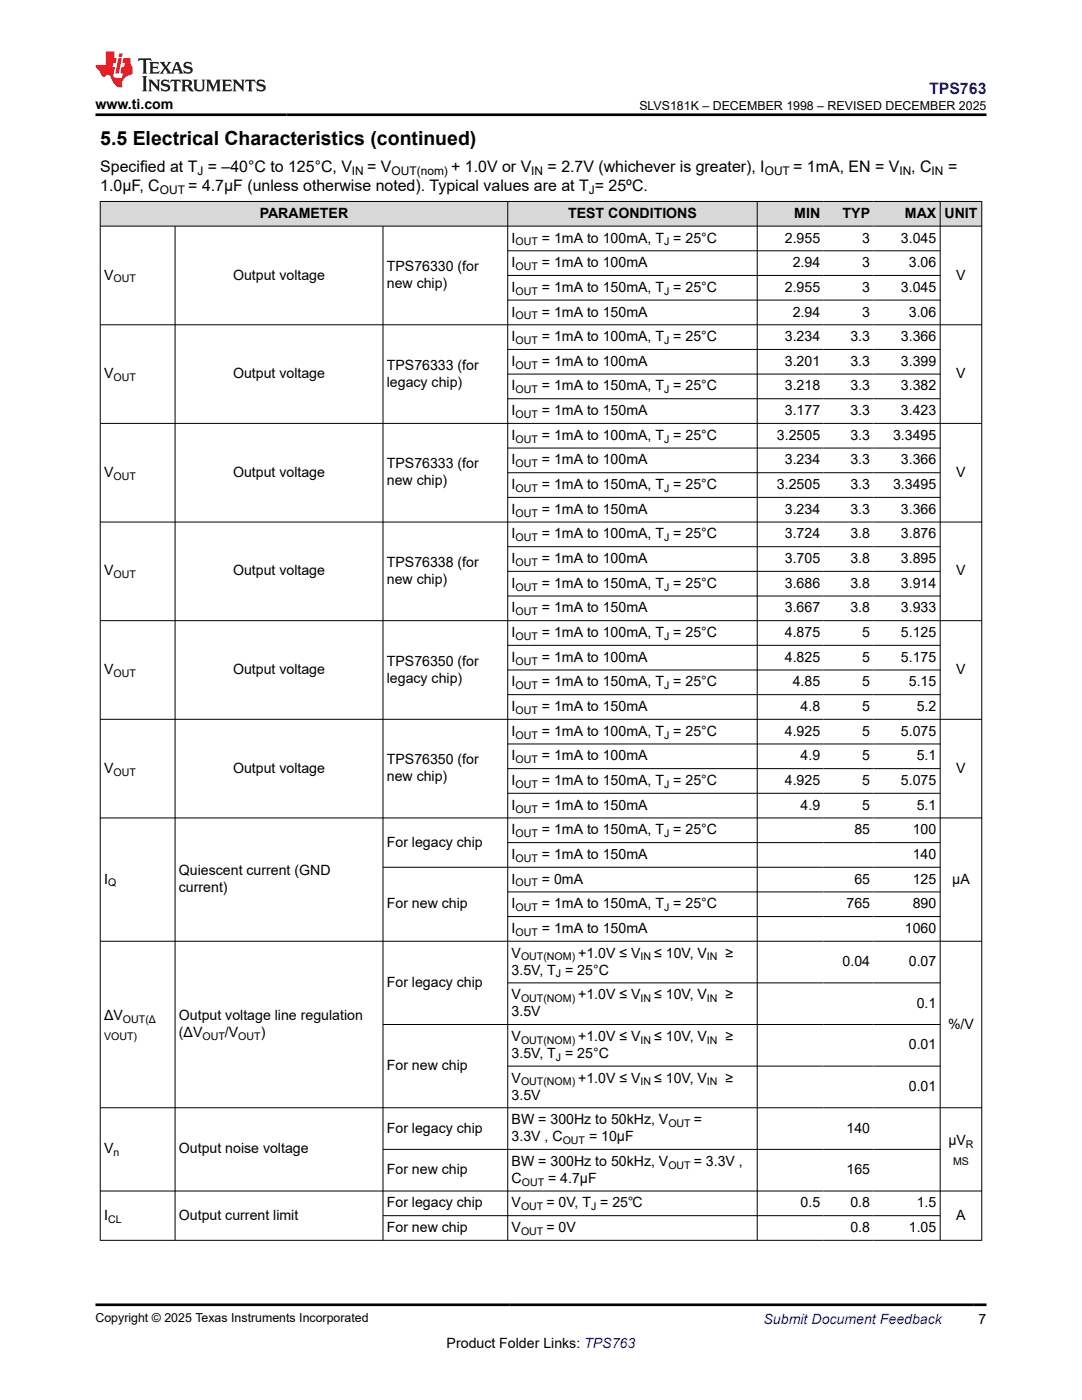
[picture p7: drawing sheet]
<svg xmlns="http://www.w3.org/2000/svg" width="216mm" height="279mm" viewBox="0 0 216 279" stroke-linecap="round" stroke-linejoin="round" font-family="sans-serif">
<defs><g id="words">
<text font-size="3.9" x="20" y="28.8">5.5 Electrical Characteristics (continued)</text>
<text font-size="3.2" fill="#00f" x="185.4" y="18.7">TPS763</text>
<g font-size="3.2">
<text x="20" y="34.3">Specified at T = –40°C to 125°C, V</text>
<text x="73.3" y="34.3">= V</text>
<text x="90" y="34.3">+ 1.0V or V</text>
<text x="109.3" y="34.3">= 2.7V (whichever is greater), I</text>
<text x="158.3" y="34.3">= 1mA, EN = V</text>
<text x="181.8" y="34.3">, C</text>
<text x="189.2" y="34.3">=</text>
<text x="20" y="38.1">1.0µF, C</text>
<text x="37.6" y="38.1">= 4.7µF (unless otherwise noted). Typical values are at T = 25ºC.</text>
</g>
<g font-size="2.8">
<text x="19" y="21.8">www.ti.com</text>
<text x="51.8" y="43.5">PARAMETER</text>
<text x="113.3" y="43.5">TEST CONDITIONS</text>
<text x="158.5" y="43.5">MIN</text>
<text x="168.1" y="43.5">TYP</text>
<text x="180.6" y="43.5">MAX</text>
<text x="188.5" y="43.5">UNIT</text>
<text x="102.1" y="48.4">I</text>
<text x="102.1" y="53.3">I</text>
<text x="108.1" y="48.4">= 1mA to 100mA, T = 25°C</text>
<text x="108.1" y="53.3">= 1mA to 100mA</text>
<text x="156.6" y="48.4">2.955</text>
<text x="158.2" y="53.3">2.94</text>
<text x="172.1" y="48.4">3</text>
<text x="172.1" y="53.3">3</text>
<text x="179.8" y="48.4">3.045</text>
<text x="181.3" y="53.3">3.06</text>
<text x="20.8" y="55.8">V</text>
<text x="46.5" y="55.8">Output voltage</text>
<text x="77.2" y="54.1">TPS76330 (for</text>
<text x="77.2" y="57.5">new chip)</text>
<text x="102.1" y="58.2">I</text>
<text x="108.1" y="58.2">= 1mA to 150mA, T = 25°C</text>
<text x="156.6" y="58.2">2.955</text>
<text x="172.1" y="58.2">3</text>
<text x="179.8" y="58.2">3.045</text>
<text x="190.8" y="55.8">V</text>
<text x="102.1" y="63.2">I</text>
<text x="108.1" y="63.2">= 1mA to 150mA</text>
<text x="158.2" y="63.2">2.94</text>
<text x="172.1" y="63.2">3</text>
<text x="181.3" y="63.2">3.06</text>
<text x="102.1" y="68.1">I</text>
<text x="108.1" y="68.1">= 1mA to 100mA, T = 25°C</text>
<text x="156.6" y="68.1">3.234</text>
<text x="169.7" y="68.1">3.3</text>
<text x="179.8" y="68.1">3.366</text>
<text x="20.8" y="75.5">V</text>
<text x="46.5" y="75.5">Output voltage</text>
<text x="77.2" y="73.8">TPS76333 (for</text>
<text x="77.2" y="77.2">legacy chip)</text>
<text x="102.1" y="73">I</text>
<text x="102.1" y="77.9">I</text>
<text x="108.1" y="73">= 1mA to 100mA</text>
<text x="108.1" y="77.9">= 1mA to 150mA, T = 25°C</text>
<text x="156.6" y="73">3.201</text>
<text x="156.6" y="77.9">3.218</text>
<text x="169.7" y="73">3.3</text>
<text x="169.7" y="77.9">3.3</text>
<text x="179.8" y="73">3.399</text>
<text x="179.8" y="77.9">3.382</text>
<text x="190.8" y="75.5">V</text>
<text x="102.1" y="82.9">I</text>
<text x="108.1" y="82.9">= 1mA to 150mA</text>
<text x="156.6" y="82.9">3.177</text>
<text x="169.7" y="82.9">3.3</text>
<text x="179.8" y="82.9">3.423</text>
<text x="102.1" y="87.8">I</text>
<text x="108.1" y="87.8">= 1mA to 100mA, T = 25°C</text>
<text x="155" y="87.8">3.2505</text>
<text x="169.7" y="87.8">3.3</text>
<text x="178.2" y="87.8">3.3495</text>
<text x="20.8" y="95.2">V</text>
<text x="46.5" y="95.2">Output voltage</text>
<text x="77.2" y="93.5">TPS76333 (for</text>
<text x="102.1" y="92.7">I</text>
<text x="108.1" y="92.7">= 1mA to 100mA</text>
<text x="156.6" y="92.7">3.234</text>
<text x="169.7" y="92.7">3.3</text>
<text x="179.8" y="92.7">3.366</text>
<text x="190.8" y="95.2">V</text>
<text x="77.2" y="96.8">new chip)</text>
<text x="102.1" y="97.6">I</text>
<text x="108.1" y="97.6">= 1mA to 150mA, T = 25°C</text>
<text x="155" y="97.6">3.2505</text>
<text x="169.7" y="97.6">3.3</text>
<text x="178.2" y="97.6">3.3495</text>
<text x="102.1" y="102.5">I</text>
<text x="102.1" y="107.5">I</text>
<text x="108.1" y="102.5">= 1mA to 150mA</text>
<text x="108.1" y="107.5">= 1mA to 100mA, T = 25°C</text>
<text x="156.6" y="102.5">3.234</text>
<text x="156.6" y="107.5">3.724</text>
<text x="169.7" y="102.5">3.3</text>
<text x="169.7" y="107.5">3.8</text>
<text x="179.8" y="102.5">3.366</text>
<text x="179.8" y="107.5">3.876</text>
<text x="77.2" y="113.1">TPS76338 (for</text>
<text x="102.1" y="112.4">I</text>
<text x="108.1" y="112.4">= 1mA to 100mA</text>
<text x="156.6" y="112.4">3.705</text>
<text x="169.7" y="112.4">3.8</text>
<text x="179.8" y="112.4">3.895</text>
<text x="20.8" y="114.8">V</text>
<text x="46.5" y="114.8">Output voltage</text>
<text x="77.2" y="116.5">new chip)</text>
<text x="102.1" y="117.3">I</text>
<text x="108.1" y="117.3">= 1mA to 150mA, T = 25°C</text>
<text x="156.6" y="117.3">3.686</text>
<text x="169.7" y="117.3">3.8</text>
<text x="179.8" y="117.3">3.914</text>
<text x="190.8" y="114.8">V</text>
<text x="102.1" y="122.2">I</text>
<text x="108.1" y="122.2">= 1mA to 150mA</text>
<text x="156.6" y="122.2">3.667</text>
<text x="169.7" y="122.2">3.8</text>
<text x="179.8" y="122.2">3.933</text>
<text x="102.1" y="127.1">I</text>
<text x="108.1" y="127.1">= 1mA to 100mA, T = 25°C</text>
<text x="156.6" y="127.1">4.875</text>
<text x="172.1" y="127.1">5</text>
<text x="179.8" y="127.1">5.125</text>
<text x="20.8" y="134.5">V</text>
<text x="46.5" y="134.5">Output voltage</text>
<text x="77.2" y="132.8">TPS76350 (for</text>
<text x="77.2" y="136.2">legacy chip)</text>
<text x="102.1" y="132.1">I</text>
<text x="102.1" y="137">I</text>
<text x="108.1" y="132.1">= 1mA to 100mA</text>
<text x="108.1" y="137">= 1mA to 150mA, T = 25°C</text>
<text x="156.6" y="132.1">4.825</text>
<text x="158.2" y="137">4.85</text>
<text x="172.1" y="132.1">5</text>
<text x="172.1" y="137">5</text>
<text x="179.8" y="132.1">5.175</text>
<text x="181.3" y="137">5.15</text>
<text x="190.8" y="134.5">V</text>
<text x="102.1" y="141.9">I</text>
<text x="108.1" y="141.9">= 1mA to 150mA</text>
<text x="159.7" y="141.9">4.8</text>
<text x="172.1" y="141.9">5</text>
<text x="182.9" y="141.9">5.2</text>
<text x="102.1" y="146.8">I</text>
<text x="108.1" y="146.8">= 1mA to 100mA, T = 25°C</text>
<text x="156.6" y="146.8">4.925</text>
<text x="172.1" y="146.8">5</text>
<text x="179.8" y="146.8">5.075</text>
<text x="20.8" y="154.2">V</text>
<text x="46.5" y="154.2">Output voltage</text>
<text x="77.2" y="152.5">TPS76350 (for</text>
<text x="77.2" y="155.9">new chip)</text>
<text x="102.1" y="151.7">I</text>
<text x="108.1" y="151.7">= 1mA to 100mA</text>
<text x="159.7" y="151.7">4.9</text>
<text x="172.1" y="151.7">5</text>
<text x="182.9" y="151.7">5.1</text>
<text x="190.8" y="154.2">V</text>
<text x="102.1" y="156.7">I</text>
<text x="102.1" y="161.6">I</text>
<text x="108.1" y="156.7">= 1mA to 150mA, T = 25°C</text>
<text x="108.1" y="161.6">= 1mA to 150mA</text>
<text x="156.6" y="156.7">4.925</text>
<text x="159.7" y="161.6">4.9</text>
<text x="172.1" y="156.7">5</text>
<text x="172.1" y="161.6">5</text>
<text x="179.8" y="156.7">5.075</text>
<text x="182.9" y="161.6">5.1</text>
<text x="102.1" y="166.5">I</text>
<text x="108.1" y="166.5">= 1mA to 150mA, T = 25°C</text>
<text x="170.5" y="166.5">85</text>
<text x="182.1" y="166.5">100</text>
<text x="77.2" y="169">For legacy chip</text>
<text x="102.1" y="171.4">I</text>
<text x="108.1" y="171.4">= 1mA to 150mA</text>
<text x="182.1" y="171.4">140</text>
<text x="20.8" y="176.4">I</text>
<text x="35.7" y="174.7">Quiescent current (GND</text>
<text x="35.7" y="178">current)</text>
<text x="102.1" y="176.4">I</text>
<text x="108.1" y="176.4">= 0mA</text>
<text x="170.5" y="176.4">65</text>
<text x="182.1" y="176.4">125</text>
<text x="190" y="176.4">µA</text>
<text x="77.2" y="181.3">For new chip</text>
<text x="102.1" y="181.3">I</text>
<text x="108.1" y="181.3">= 1mA to 150mA, T = 25°C</text>
<text x="168.9" y="181.3">765</text>
<text x="182.1" y="181.3">890</text>
<text x="102.1" y="186.2">I</text>
<text x="102.1" y="191.1">V</text>
<text x="108.1" y="186.2">= 1mA to 150mA</text>
<text x="115.4" y="191.1">+1.0V ≤ V</text>
<text x="130.5" y="191.1">≤ 10V, V</text>
<text x="144.8" y="191.1">≥</text>
<text x="180.6" y="186.2">1060</text>
<text x="77.2" y="197">For legacy chip</text>
<text x="102.1" y="194.5">3.5V, T = 25°C</text>
<text x="168.1" y="192.8">0.04</text>
<text x="181.3" y="192.8">0.07</text>
<text x="20.8" y="203.6">ΔV</text>
<text x="35.7" y="203.6">Output voltage line regulation</text>
<text x="102.1" y="202.8">3.5V</text>
<text x="102.1" y="199.4">V</text>
<text x="115.4" y="199.4">+1.0V ≤ V</text>
<text x="130.5" y="199.4">≤ 10V, V</text>
<text x="144.8" y="199.4">≥</text>
<text x="182.9" y="201.1">0.1</text>
<text x="35.7" y="207">(ΔV</text>
<text x="44.9" y="207">/V</text>
<text x="52" y="207">)</text>
<text x="102.1" y="207.7">V</text>
<text x="115.4" y="207.7">+1.0V ≤ V</text>
<text x="130.5" y="207.7">≤ 10V, V</text>
<text x="144.8" y="207.7">≥</text>
<text x="181.3" y="209.4">0.01</text>
<text x="189.2" y="205.3">%/V</text>
<text x="77.2" y="213.6">For new chip</text>
<text x="102.1" y="211.1">3.5V, T = 25°C</text>
<text x="102.1" y="219.4">3.5V</text>
<text x="102.1" y="216">V</text>
<text x="115.4" y="216">+1.0V ≤ V</text>
<text x="130.5" y="216">≤ 10V, V</text>
<text x="144.8" y="216">≥</text>
<text x="181.3" y="217.7">0.01</text>
<text x="77.2" y="226">For legacy chip</text>
<text x="102.1" y="227.7">3.3V , C</text>
<text x="102.1" y="224.4">BW = 300Hz to 50kHz, V</text>
<text x="117.5" y="227.7">= 10µF</text>
<text x="138.4" y="224.4">=</text>
<text x="168.9" y="226">140</text>
<text x="20.8" y="230.2">V</text>
<text x="35.7" y="230.2">Output noise voltage</text>
<text x="102.1" y="232.7">BW = 300Hz to 50kHz, V</text>
<text x="138.4" y="232.7">= 3.3V ,</text>
<text x="189.2" y="228.5">µV</text>
<text x="77.2" y="234.4">For new chip</text>
<text x="102.1" y="236">C</text>
<text x="109.4" y="236">= 4.7µF</text>
<text x="168.9" y="234.4">165</text>
<text x="20.8" y="243.4">I</text>
<text x="35.7" y="243.4">Output current limit</text>
<text x="77.2" y="241">For legacy chip</text>
<text x="77.2" y="245.9">For new chip</text>
<text x="102.1" y="241">V</text>
<text x="102.1" y="245.9">V</text>
<text x="109" y="241">= 0V, T = 25℃</text>
<text x="109" y="245.9">= 0V</text>
<text x="159.7" y="241">0.5</text>
<text x="169.7" y="241">0.8</text>
<text x="169.7" y="245.9">0.8</text>
<text x="181.3" y="245.9">1.05</text>
<text x="182.9" y="241">1.5</text>
<text x="190.8" y="243.4">A</text>
<text x="89.1" y="269">Product Folder Links: TPS763</text>
<text x="195.3" y="264.2">7</text>
</g>
<text font-size="2.8" fill="#00f" x="152.4" y="264.2">Submit Document Feedback</text>
<g font-size="2.5">
<text x="127.6" y="21.9">SLVS181K – DECEMBER 1998 – REVISED DECEMBER 2025</text>
<text x="19" y="263.9">Copyright © 2025 Texas Instruments Incorporated</text>
</g>
<g font-size="2.4">
<text x="39.4" y="34.9">J</text>
<text x="70.2" y="34.9">IN</text>
<text x="78.1" y="34.9">OUT(nom)</text>
<text x="106" y="34.9">IN</text>
<text x="152.6" y="34.9">OUT</text>
<text x="179.5" y="34.9">IN</text>
<text x="185.9" y="34.9">IN</text>
<text x="31.9" y="38.7">OUT</text>
<text x="117.5" y="38.7">J</text>
</g>
<g font-size="2.1">
<text x="102.9" y="49">OUT</text>
<text x="102.9" y="53.9">OUT</text>
<text x="132.5" y="49">J</text>
<text x="22.6" y="56.3">OUT</text>
<text x="102.9" y="58.8">OUT</text>
<text x="132.5" y="58.8">J</text>
<text x="102.9" y="63.7">OUT</text>
<text x="102.9" y="68.7">OUT</text>
<text x="132.5" y="68.7">J</text>
<text x="22.6" y="76">OUT</text>
<text x="102.9" y="73.6">OUT</text>
<text x="102.9" y="78.5">OUT</text>
<text x="102.9" y="83.4">OUT</text>
<text x="132.5" y="78.5">J</text>
<text x="102.9" y="88.3">OUT</text>
<text x="132.5" y="88.3">J</text>
<text x="22.6" y="95.7">OUT</text>
<text x="102.9" y="93.3">OUT</text>
<text x="102.9" y="98.2">OUT</text>
<text x="132.5" y="98.2">J</text>
<text x="102.9" y="103.1">OUT</text>
<text x="102.9" y="108">OUT</text>
<text x="102.9" y="112.9">OUT</text>
<text x="132.5" y="108">J</text>
<text x="22.6" y="115.4">OUT</text>
<text x="102.9" y="117.9">OUT</text>
<text x="132.5" y="117.9">J</text>
<text x="102.9" y="122.8">OUT</text>
<text x="102.9" y="127.7">OUT</text>
<text x="132.5" y="127.7">J</text>
<text x="22.6" y="135.1">OUT</text>
<text x="102.9" y="132.6">OUT</text>
<text x="102.9" y="137.5">OUT</text>
<text x="132.5" y="137.5">J</text>
<text x="102.9" y="142.5">OUT</text>
<text x="102.9" y="147.4">OUT</text>
<text x="132.5" y="147.4">J</text>
<text x="22.6" y="154.8">OUT</text>
<text x="102.9" y="152.3">OUT</text>
<text x="102.9" y="157.2">OUT</text>
<text x="132.5" y="157.2">J</text>
<text x="102.9" y="162.2">OUT</text>
<text x="102.9" y="167.1">OUT</text>
<text x="132.5" y="167.1">J</text>
<text x="102.9" y="172">OUT</text>
<text x="21.6" y="176.9">Q</text>
<text x="102.9" y="176.9">OUT</text>
<text x="102.9" y="181.8">OUT</text>
<text x="132.5" y="181.8">J</text>
<text x="102.9" y="186.8">OUT</text>
<text x="104" y="191.7">OUT(NOM)</text>
<text x="127.8" y="191.7">IN</text>
<text x="141.1" y="191.7">IN</text>
<text x="110.9" y="195.1">J</text>
<text x="104" y="200">OUT(NOM)</text>
<text x="127.8" y="200">IN</text>
<text x="141.1" y="200">IN</text>
<text x="20.8" y="207.5">VOUT)</text>
<text x="24.5" y="204.1">OUT(Δ</text>
<text x="40.4" y="207.5">OUT</text>
<text x="47.5" y="207.5">OUT</text>
<text x="104" y="208.3">OUT(NOM)</text>
<text x="127.8" y="208.3">IN</text>
<text x="141.1" y="208.3">IN</text>
<text x="110.9" y="211.7">J</text>
<text x="104" y="216.6">OUT(NOM)</text>
<text x="127.8" y="216.6">IN</text>
<text x="141.1" y="216.6">IN</text>
<text x="133.4" y="224.9">OUT</text>
<text x="22.6" y="230.8">n</text>
<text x="112.3" y="228.3">OUT</text>
<text x="133.4" y="233.2">OUT</text>
<text x="190.2" y="232.5">MS</text>
<text x="192.7" y="229.1">R</text>
<text x="104.1" y="236.6">OUT</text>
<text x="21.6" y="244">CL</text>
<text x="104" y="241.5">OUT</text>
<text x="117.9" y="241.5">J</text>
<text x="104" y="246.5">OUT</text>
</g>
</g></defs>
<g fill="#d8d8d8">
<path d="M20 40.2h175.9v4.9h-175.9z" fill-rule="evenodd"/>
<path d="M20.1 40.3h81.2v4.8h-81.2z" fill-rule="evenodd"/>
<path d="M101.4 40.3h49.6v4.8h-49.6z" fill-rule="evenodd"/>
<path d="M151.2 40.3h13.2v4.8h-13.2z" fill-rule="evenodd"/>
<path d="M164.4 40.3h9.9v4.8h-9.9z" fill-rule="evenodd"/>
<path d="M174.3 40.3h13.2v4.8h-13.2z" fill-rule="evenodd"/>
<path d="M187.7 40.3h8.1v4.8h-8.1z" fill-rule="evenodd"/>
</g>
<g fill="none" stroke="#000" stroke-width=".2">
<path d="M19.9 40.2h176.1M19.9 45.1h176.1M20 40.1v207.5M34.9 45.1v202.5M76.4 45.1v202.5M101.3 40.1v207.5M101.3 50.1h86.4M101.3 55h86.4M101.3 59.9h86.4M151.1 40.1v207.5M187.6 40.1v207.5M195.9 40.1v207.5"/>
<path d="M19.9 64.8h176.1M101.3 69.7h86.4M101.3 74.7h86.4M101.3 79.6h86.4M19.9 84.5h176.1M101.3 89.4h86.4M101.3 94.3h86.4M101.3 99.3h86.4M19.9 104.2h176.1M101.3 109.1h86.4M101.3 114h86.4M101.3 118.9h86.4"/>
<path d="M19.9 123.9h176.1M101.3 128.8h86.4M101.3 133.7h86.4M101.3 138.6h86.4M19.9 143.6h176.1M101.3 148.5h86.4M101.3 153.4h86.4M101.3 158.3h86.4M19.9 163.2h176.1M101.3 168.2h86.4M101.3 178h86.4M187.7 173.1h-111.3"/>
<path d="M19.9 187.8h176.1M101.3 182.9h86.4M101.3 196.2h86.4M101.3 212.8h86.4M187.7 204.5h-111.3M19.9 221.1h176.1M19.9 237.7h176.1M76.4 229.4h111.3M19.9 247.5h176.1M76.4 242.6h111.3"/>
</g>
<path d="M27.7 11.6l-.2 .6 .5-.2h.6v.1v2.2l-.2 .4h1l-.2-.4v-2.2v-.1h.5l.5 .2-.1-.6zM29.8 12.4l.2 .3v1.6l-.2 .4h1.9l.1-.6a1.08 1.08 0 0 1-1.3 .2v-.7h.6l.4 .2v-.7l-.4 .2h-.6v-.5l.2-.2a1 1 0 0 1 1 .3l-.1-.5zM31.8 12.4l1 1.1-1 1.2h.9l-.2-.2 .4-.8 .5 .8-.2 .2h1.6l-.2-.2 .1-.5h1l.1 .5-.1 .2h.9l-.2-.4-.8-1.9h-.5l-1 2.1-.8-1.1 .9-1h-.8l.2 .2-.5 .6-.3-.6 .1-.2zM35.2 12.8l.4 1h-.8zM36.8 12.5a.65 .65 0 0 0-.2 .7 .65 .65 0 0 0 .6 .5l.7 .1 .1 .3a.79 .79 0 0 1-.7 .4 .79 .79 0 0 1-.7-.5l.1 .7 .2-.1a.93 .93 0 0 0 1.1 0 .93 .93 0 0 0 .4-.9 1.46 1.46 0 0 0-1.2-.6l-.1-.3a1.09 1.09 0 0 1 1.2 .2l-.2-.6-.1 .1-.6-.2zM28.4 15.2l.2 .4v2.2l-.2 .4h1l-.2-.4v-2.2l.2-.4zM29.6 15.9l.2 .4v1.5l-.2 .4h.8l-.3-.4v-1.3l1.7 1.8v-2l.2-.4h-.8l.2 .2 .1 1.1-1.2-1.3zM32.3 16a.65 .65 0 0 0-.2 .8 .65 .65 0 0 0 .7 .4l.6 .2 .1 .2a.79 .79 0 0 1-.7 .4 .79 .79 0 0 1-.7-.5l.1 .7 .2-.1a.93 .93 0 0 0 1.1 .1 .93 .93 0 0 0 .4-1 1.46 1.46 0 0 0-1.2-.5l-.1-.4a1.09 1.09 0 0 1 1.2 .2l-.2-.6-.1 .1-.6-.1zM34.1 15.9l-.1 .6a.63 .63 0 0 1 .7-.3l.1 1.6-.3 .4h1l-.2-.4v-1.6a.66 .66 0 0 1 .8 .3l-.1-.6zM36.2 15.9l.2 .4v1.5l-.2 .4h.9l-.2-.2v-.7h.5l.1 .2a.79 .79 0 0 0 1.2 .6l-1-.9a.61 .61 0 0 0 .6-.6 .61 .61 0 0 0-.5-.7zM36.9 16.2h.2a.47 .47 0 0 1 .5 .1 .47 .47 0 0 1 .1 .5l-.2 .1-.6 .1zM38.5 15.9l.2 .2a2.27 2.27 0 0 0 .4 2 1.04 1.04 0 0 0 1.7-.7v-1.3l.2-.2h-.8l.2 .4v1.1a.6 .6 0 0 1-.6 .6 .6 .6 0 0 1-.6-.6v-1.1l.3-.4zM41.1 15.9l.2 .4v1.5l-.2 .4h.7l-.2-.4v-1.4l.9 1.9 .8-1.9v1.4l-.2 .4h1l-.3-.4v-1.5l.3-.4h-.8l-.7 1.5-.7-1.5zM44.3 15.9l.2 .4v1.5l-.2 .4h1.9l.1-.6a1.09 1.09 0 0 1-1.3 .2v-.7h.6l.4 .2v-.6l-.4 .2h-.6v-.6l.2-.1a1.01 1.01 0 0 1 1 .3l-.1-.6zM46.4 15.9l.3 .4v1.5l-.3 .4h.8l-.2-.4v-1.3l1.6 1.8v-2l.2-.4h-.7l.2 .2v1.1l-1.2-1.3zM49 15.9l-.1 .6a.63 .63 0 0 1 .8-.3v1.6l-.3 .4h1l-.2-.4v-1.6a.66 .66 0 0 1 .8 .3l-.1-.6zM51.4 16a.65 .65 0 0 0-.2 .8 .65 .65 0 0 0 .6 .4l.6 .2 .2 .2a.79 .79 0 0 1-.8 .4 .79 .79 0 0 1-.6-.5l.1 .7 .2-.1a.93 .93 0 0 0 1 .1 .93 .93 0 0 0 .5-1 1.46 1.46 0 0 0-1.3-.5l-.1-.4a1.09 1.09 0 0 1 1.3 .2l-.2-.6-.2 .1-.5-.1z" fill="#231f20"/>
<path d="M21.1 10.3v2.7h-2.1l.1 .4 .9 1a.95 .95 0 0 0 .9 .9 .59 .59 0 0 1 .6-.4 .59 .59 0 0 1 .5 .3l.4 .8a1.59 1.59 0 0 0 2.1 1.4 1.61 1.61 0 0 1 1-2.3l1-.3-.1-1.5a1.59 1.59 0 0 1-.4-1.7h-1.4l-.2 .9h.5l-.1 .9h-.5l-.2 .9v.3l.4 .1-.2 .9h-.6a.73 .73 0 0 1-1.1-.7l.3-1.5h-.5l.2-.9h.5l.2-.9h-.5v-1.3zM23.6 11.6l-.6 3.1h.7l.6-3.1zM23.8 10.7l-.1 .6h.7l.1-.6z" fill="#ed1c24"/>
<path d="M19 22.9h177.8M19 260.4h177.8" fill="none" stroke="#000" stroke-width=".53"/>
<use href="#words"/>
</svg>
